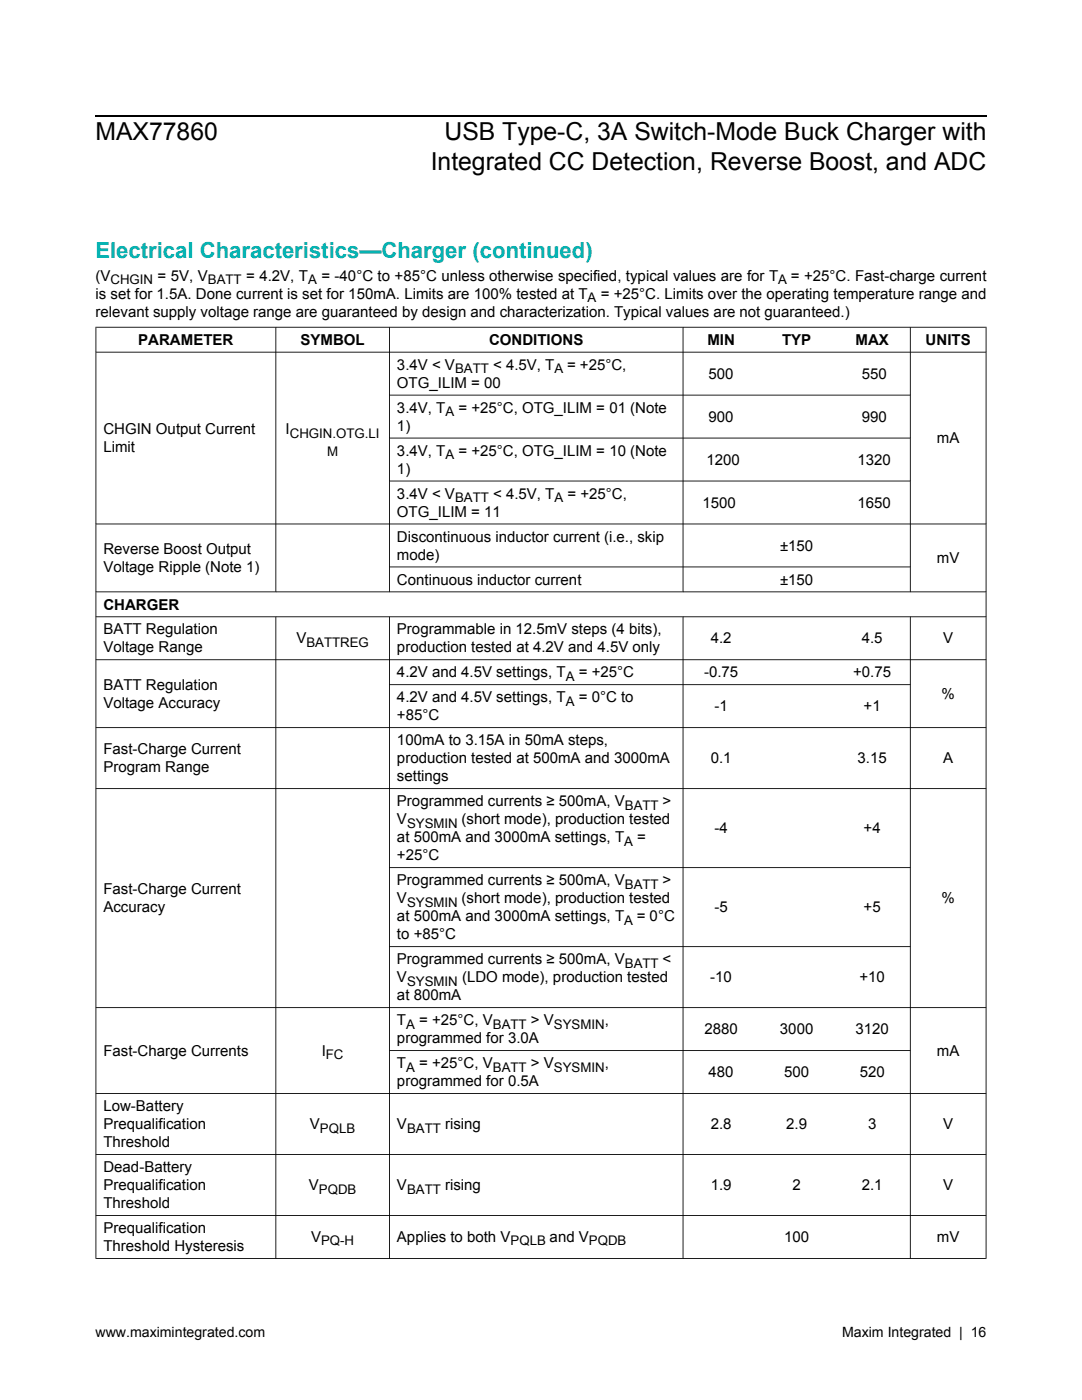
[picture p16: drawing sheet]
<svg xmlns="http://www.w3.org/2000/svg" width="216mm" height="279mm" viewBox="0 0 216 279" stroke-linecap="round" stroke-linejoin="round" font-family="sans-serif">
<defs><g id="words">
<g font-size="4.9">
<text x="19" y="27.9">MAX77860</text>
<text x="88.7" y="27.9">USB Type-C, 3A Switch-Mode Buck Charger with</text>
<text x="85.9" y="33.9">Integrated CC Detection, Reverse Boost, and ADC</text>
</g>
<text font-size="4.4" fill="#00b1b0" x="19" y="51.4">Electrical Characteristics—Charger (continued)</text>
<g font-size="3">
<text x="19" y="56.1">(V</text>
<text x="19" y="59.7">is set for 1.5A. Done current is set for 150mA. Limits are 100% tested at T</text>
<text x="19" y="63.3">relevant supply voltage range are guaranteed by design and characterization. Typical values are not guaranteed.)</text>
<text x="27.6" y="68.8">PARAMETER</text>
<text x="60" y="68.8">SYMBOL</text>
<text x="97.6" y="68.8">CONDITIONS</text>
<text x="141.1" y="68.8">MIN</text>
<text x="156.1" y="68.8">TYP</text>
<text x="170.7" y="68.8">MAX</text>
<text x="184.7" y="68.8">UNITS</text>
<text x="79.2" y="73.8">3.4V &lt; V</text>
<text x="79.2" y="77.4">OTG_ILIM = 00</text>
<text x="141.4" y="75.6">500</text>
<text x="172" y="75.6">550</text>
<text x="79.2" y="82.4">3.4V, T</text>
<text x="20.6" y="86.7">CHGIN Output Current</text>
<text x="57" y="86.7">I</text>
<text x="79.2" y="86">1)</text>
<text x="141.4" y="84.2">900</text>
<text x="172" y="84.2">990</text>
<text x="187" y="88.5">mA</text>
<text x="20.6" y="90.3">Limit</text>
<text x="79.2" y="91">3.4V, T</text>
<text x="79.2" y="94.6">1)</text>
<text x="141" y="92.8">1200</text>
<text x="171.1" y="92.8">1320</text>
<text x="79.2" y="99.5">3.4V &lt; V</text>
<text x="140.1" y="101.3">1500</text>
<text x="171.1" y="101.3">1650</text>
<text x="79.2" y="103.1">OTG_ILIM = 11</text>
<text x="20.6" y="110.6">Reverse Boost Output</text>
<text x="79.2" y="108.1">Discontinuous inductor current (i.e., skip</text>
<text x="79.2" y="111.7">mode)</text>
<text x="155.6" y="109.9">±150</text>
<text x="187" y="112.4">mV</text>
<text x="20.6" y="114.2">Voltage Ripple (Note 1)</text>
<text x="79.2" y="116.7">Continuous inductor current</text>
<text x="155.6" y="116.7">±150</text>
<text x="20.6" y="121.6">CHARGER</text>
<text x="20.6" y="126.6">BATT Regulation</text>
<text x="20.6" y="130.2">Voltage Range</text>
<text x="59.1" y="128.4">V</text>
<text x="79.2" y="126.6">Programmable in 12.5mV steps (4 bits),</text>
<text x="79.2" y="130.2">production tested at 4.2V and 4.5V only</text>
<text x="141.8" y="128.4">4.2</text>
<text x="172" y="128.4">4.5</text>
<text x="188.2" y="128.4">V</text>
<text x="20.6" y="137.7">BATT Regulation</text>
<text x="79.2" y="135.2">4.2V and 4.5V settings, T</text>
<text x="140.5" y="135.2">-0.75</text>
<text x="170.2" y="135.2">+0.75</text>
<text x="20.6" y="141.3">Voltage Accuracy</text>
<text x="79.2" y="140.2">4.2V and 4.5V settings, T</text>
<text x="79.2" y="143.8">+85°C</text>
<text x="142.6" y="142">-1</text>
<text x="172.3" y="142">+1</text>
<text x="187.9" y="139.5">%</text>
<text x="79.2" y="148.7">100mA to 3.15A in 50mA steps,</text>
<text x="20.6" y="150.5">Fast-Charge Current</text>
<text x="20.6" y="154.1">Program Range</text>
<text x="79.2" y="152.3">production tested at 500mA and 3000mA</text>
<text x="79.2" y="155.9">settings</text>
<text x="141.8" y="152.3">0.1</text>
<text x="171.1" y="152.3">3.15</text>
<text x="188.2" y="152.3">A</text>
<text x="79.2" y="160.9">Programmed currents ≥ 500mA, V</text>
<text x="79.2" y="164.5">V</text>
<text x="142.6" y="166.3">-4</text>
<text x="172.3" y="166.3">+4</text>
<text x="79.2" y="168.1">at 500mA and 3000mA settings, T</text>
<text x="79.2" y="171.7">+25°C</text>
<text x="20.6" y="178.5">Fast-Charge Current</text>
<text x="79.2" y="176.7">Programmed currents ≥ 500mA, V</text>
<text x="20.6" y="182.1">Accuracy</text>
<text x="79.2" y="180.3">V</text>
<text x="79.2" y="183.9">at 500mA and 3000mA settings, T</text>
<text x="142.6" y="182.1">-5</text>
<text x="172.3" y="182.1">+5</text>
<text x="187.9" y="180.3">%</text>
<text x="79.2" y="187.5">to +85°C</text>
<text x="79.2" y="192.4">Programmed currents ≥ 500mA, V</text>
<text x="79.2" y="196">V</text>
<text x="141.7" y="196">-10</text>
<text x="171.5" y="196">+10</text>
<text x="79.2" y="199.6">at 800mA</text>
<text x="79.2" y="204.6">T</text>
<text x="79.2" y="208.2">programmed for 3.0A</text>
<text x="140.6" y="206.4">2880</text>
<text x="155.6" y="206.4">3000</text>
<text x="170.7" y="206.4">3120</text>
<text x="20.6" y="210.7">Fast-Charge Currents</text>
<text x="64.2" y="210.7">I</text>
<text x="79.2" y="213.2">T</text>
<text x="141.4" y="215">480</text>
<text x="156.5" y="215">500</text>
<text x="171.5" y="215">520</text>
<text x="187" y="210.7">mA</text>
<text x="20.6" y="221.8">Low-Battery</text>
<text x="79.2" y="216.8">programmed for 0.5A</text>
<text x="20.6" y="225.4">Prequalification</text>
<text x="61.8" y="225.4">V</text>
<text x="79.2" y="225.4">V</text>
<text x="141.8" y="225.4">2.8</text>
<text x="156.9" y="225.4">2.9</text>
<text x="173.2" y="225.4">3</text>
<text x="188.2" y="225.4">V</text>
<text x="20.6" y="229">Threshold</text>
<text x="20.6" y="233.9">Dead-Battery</text>
<text x="20.6" y="237.5">Prequalification</text>
<text x="61.6" y="237.5">V</text>
<text x="79.2" y="237.5">V</text>
<text x="141.8" y="237.5">1.9</text>
<text x="158.1" y="237.5">2</text>
<text x="172" y="237.5">2.1</text>
<text x="188.2" y="237.5">V</text>
<text x="20.6" y="241.1">Threshold</text>
<text x="20.6" y="246.1">Prequalification</text>
<text x="20.6" y="249.7">Threshold Hysteresis</text>
<text x="62.1" y="247.9">V</text>
<text x="79.2" y="247.9">Applies to both V</text>
<text x="156.5" y="247.9">100</text>
<text x="187" y="247.9">mV</text>
</g>
<g font-size="2.8">
<text x="19" y="266.8">www.maximintegrated.com</text>
<text x="168" y="266.8">Maxim Integrated | 16</text>
</g>
<g font-size="2.6">
<text x="22" y="56.7">CHGIN = 5V, VBATT = 4.2V, TA = -40°C to +85°C unless otherwise specified, typical values are for TA = +25°C. Fast-charge current</text>
<text x="117.3" y="60.3">A = +25°C. Limits over the operating temperature range and</text>
<text x="90.8" y="74.5">BATT &lt; 4.5V, TA = +25°C,</text>
<text x="88.9" y="83">A = +25°C, OTG_ILIM = 01 (Note</text>
<text x="57.8" y="87.3">CHGIN.OTG.LI</text>
<text x="65.3" y="90.9">M</text>
<text x="88.9" y="91.6">A = +25°C, OTG_ILIM = 10 (Note</text>
<text x="90.8" y="100.2">BATT &lt; 4.5V, TA = +25°C,</text>
<text x="61.1" y="129.1">BATTREG</text>
<text x="112.9" y="135.9">A = +25°C</text>
<text x="112.9" y="140.8">A = 0°C to</text>
<text x="124.7" y="161.6">BATT &gt;</text>
<text x="81.2" y="165.2">SYSMIN (short mode), production tested</text>
<text x="124.6" y="168.8">A =</text>
<text x="124.7" y="177.3">BATT &gt;</text>
<text x="81.2" y="180.9">SYSMIN (short mode), production tested</text>
<text x="124.6" y="184.5">A = 0°C</text>
<text x="81.2" y="196.7">SYSMIN (LDO mode), production tested</text>
<text x="124.7" y="193.1">BATT &lt;</text>
<text x="81" y="205.3">A = +25°C, VBATT &gt; VSYSMIN,</text>
<text x="65" y="211.4">FC</text>
<text x="81" y="213.9">A = +25°C, VBATT &gt; VSYSMIN,</text>
<text x="63.8" y="226">PQLB</text>
<text x="81.2" y="226">BATT rising</text>
<text x="63.6" y="238.2">PQDB</text>
<text x="81.2" y="238.2">BATT rising</text>
<text x="64.1" y="248.6">PQ-H</text>
<text x="101.9" y="248.6">PQLB and VPQDB</text>
</g>
</g></defs>
<g fill="none" stroke="#000" stroke-width=".2">
<path d="M19 70.3h177.8M19 65.3h177.8M19.1 65.2v186M55 65.2v53M77.6 78.9h104.1M77.7 65.2v53M136.3 65.2v53M181.6 65.2v53M196.8 65.2v186M77.6 87.4h104.1M77.6 96h104.1M19 104.6h177.8"/>
<path d="M19 118.1h177.8M77.6 113.1h104.1M19 123.1h177.8M19 131.7h177.8M55 123v128.2M77.6 136.6h104.1M77.7 123v128.2M136.3 123v128.2M181.6 123v128.2M19 145.2h177.8M19 157.4h177.8M77.6 173.2h104.1"/>
<path d="M77.6 188.9h104.1M19 201.1h177.8M19 218.2h177.8M77.6 209.7h104.1M19 230.4h177.8M19 242.6h177.8M19 251.2h177.8"/>
</g>
<path d="M19 23.1h177.8" fill="none" stroke="#000" stroke-width=".26"/>
<use href="#words"/>
</svg>
